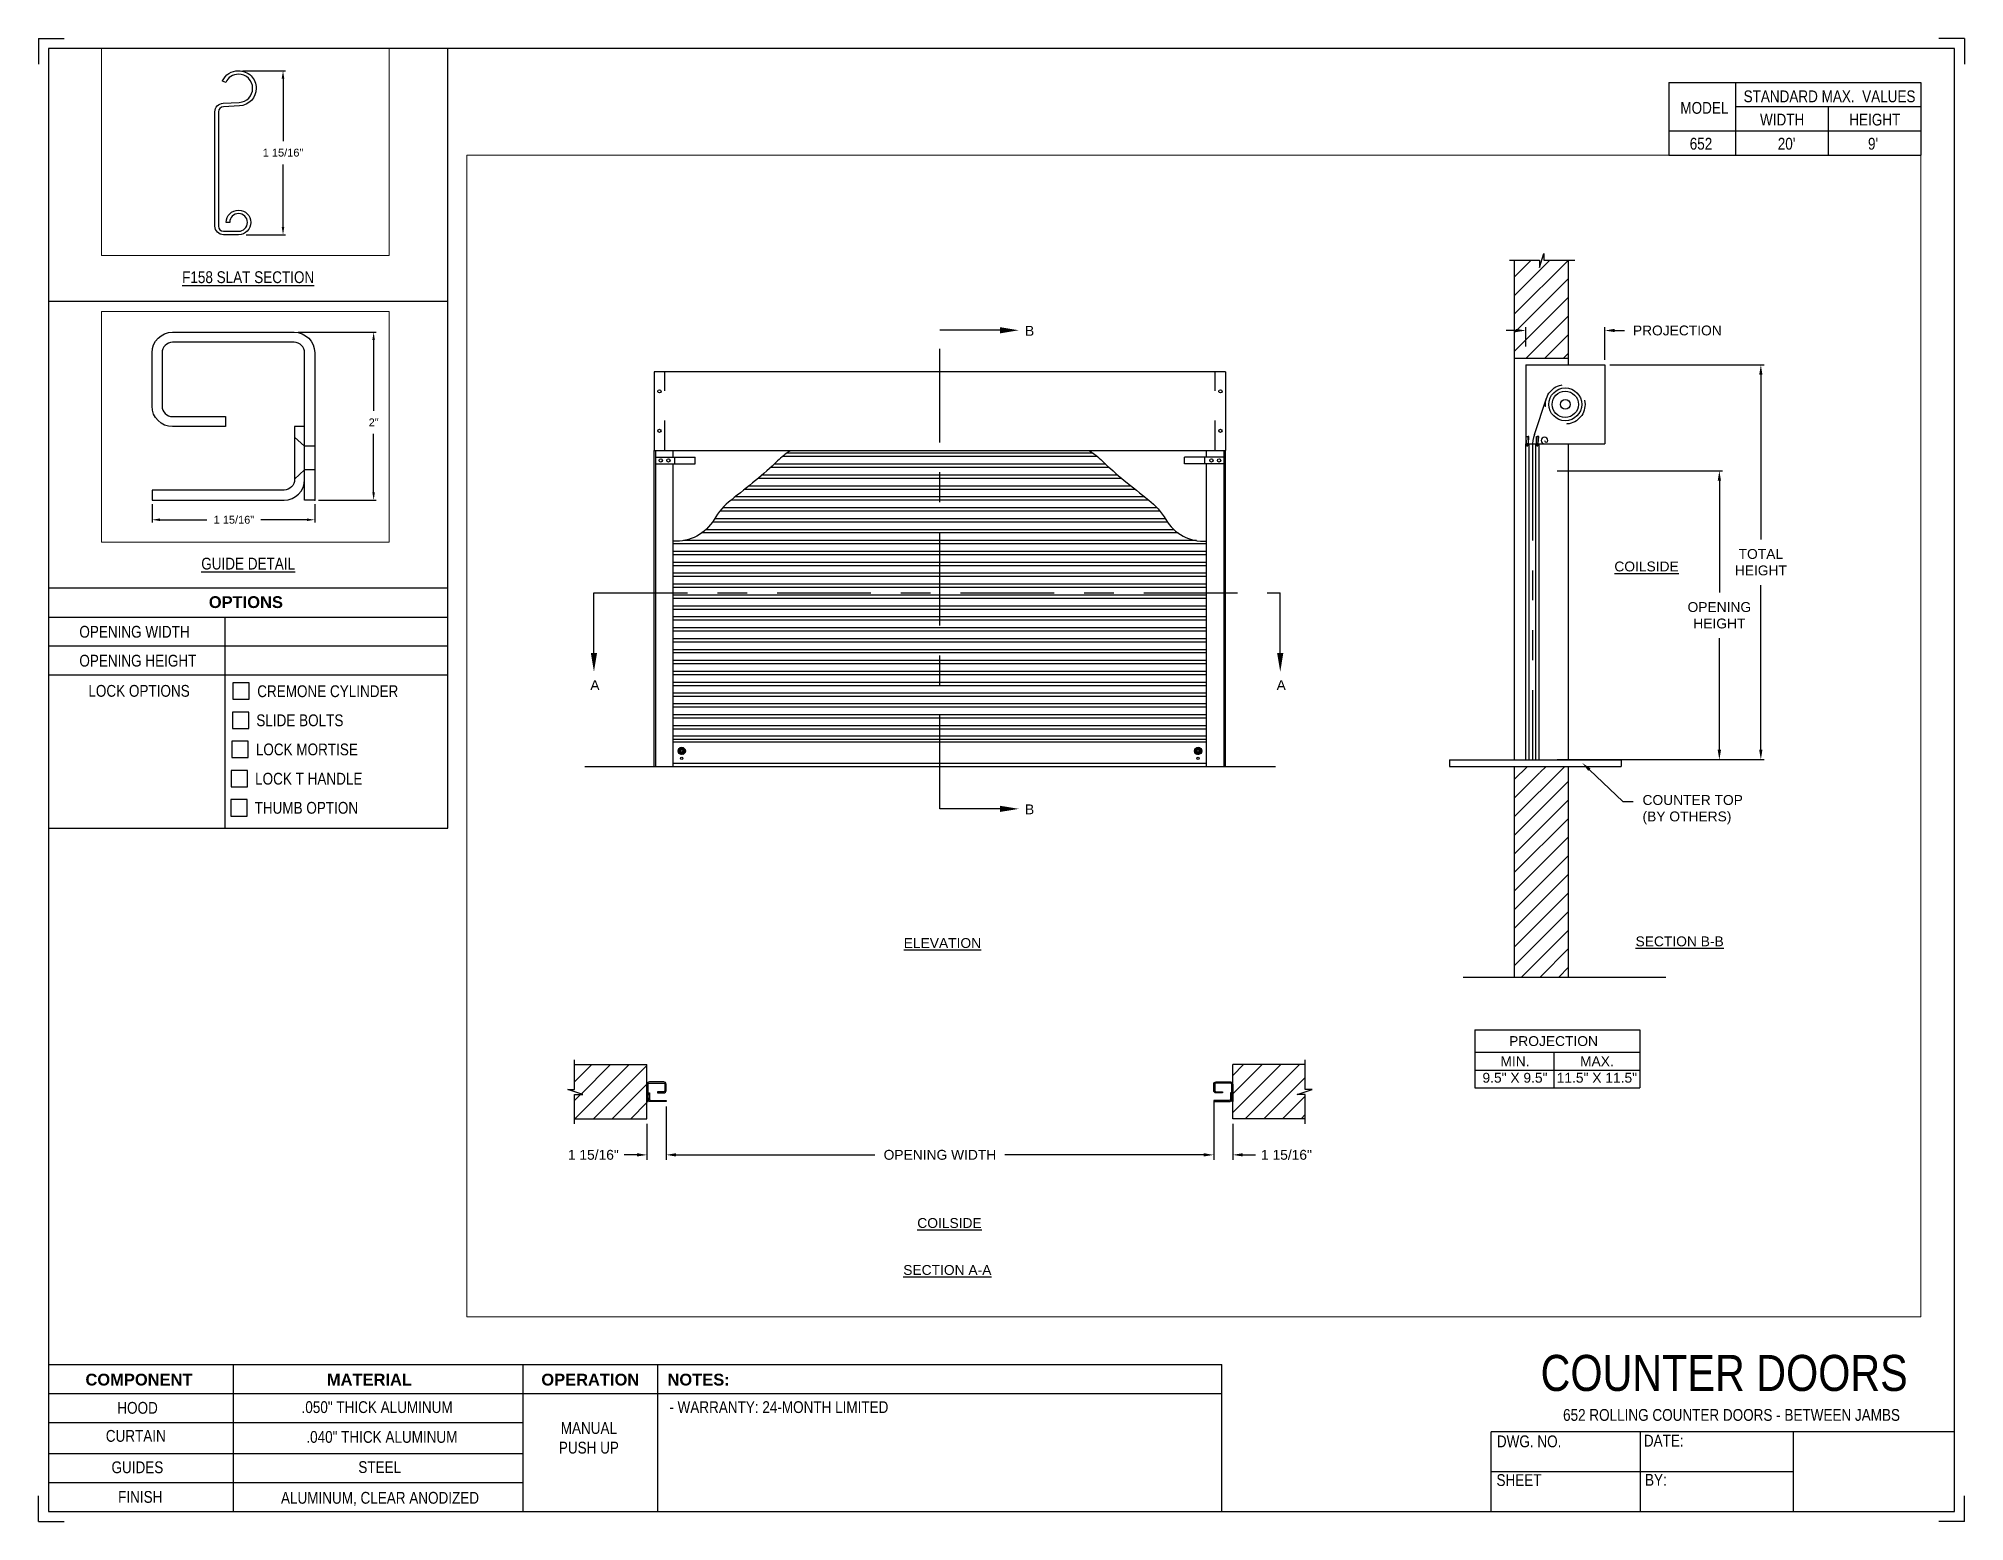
# Paper-space layout '652 PUSH UP' of a CAD drawing. Header units: inches. Extents: x 0.1 to 10.9, y 0.1 to 8.4.
# The model-space entities are those that its viewports show. They can reach past a viewport. Long polylines and large blocks are cut down to what shows.
import ezdxf
from ezdxf import colors
from ezdxf.entities.mleader import LeaderData, LeaderLine
from ezdxf.math import Vec2, Vec3

# ---------------------------------------------------------------- set-up
doc = ezdxf.new("R2010")
doc.units = ezdxf.units.IN
doc.header["$LTSCALE"] = 0.25
doc.header["$MEASUREMENT"] = 0
for name, pattern in [('CENTER', [2, 1.25, -0.25, 0.25, -0.25]), ('HIDDEN', [0.375, 0.25, -0.125]), ('PHANTOM', [2.5, 1.25, -0.25, 0.25, -0.25, 0.25, -0.25])]:
    doc.linetypes.add(name, pattern=pattern)
for name, color, linetype in [('ANNOTATIONS', 1, 'Continuous'), ('DETAILS', 4, 'Continuous'), ('PUSH UP', 7, 'Continuous'), ('SECTION CUTS', 6, 'CENTER'), ('TITLE BLOCK', 7, 'Continuous')]:
    doc.layers.add(name, color=color, linetype=linetype)
doc.styles.add('ARIAL', font='arial.ttf', dxfattribs={"height": 0.09375})
doc.styles.add('CADdetails-DIMENSIONS', font='ARIALN.TTF', dxfattribs={"height": 2.38})
doc.styles.get("Standard").update_dxf_attribs({"font": 'romans.shx'})
doc.dimstyles.new('ARIAL', dxfattribs={"dimtxt": 0.09375, "dimasz": 0.09375, "dimexe": 0.03125, "dimexo": 0.046875, "dimgap": 0.09, "dimtad": 0, "dimtih": 1, "dimtoh": 1, "dimdec": 4, "dimzin": 0, "dimdsep": 46, "dimlunit": 4, "dimtxsty": 'ARIAL', "dimcen": 0.09, "dimadec": 0, "dimazin": 0, "dimtfac": 1, "dimtdec": 4, "dimtix": 1, "dimtofl": 0, "dimtmove": 0, "dimatfit": 3, "dimfxl": 0.18, "dimfrac": 2, "dimtolj": 1, "dimtzin": 0, "dimarcsym": 0})
doc.dimstyles.new('STANDARD$0', dxfattribs={"dimtxt": 0.09375, "dimasz": 0.09375, "dimexe": 0.03125, "dimexo": 0.046875, "dimgap": 0.09, "dimtad": 0, "dimtih": 1, "dimtoh": 1, "dimdec": 4, "dimzin": 0, "dimdsep": 46, "dimtxsty": 'ARIAL', "dimcen": 0.09, "dimadec": 0, "dimazin": 0, "dimtfac": 1, "dimtdec": 4, "dimtofl": 0, "dimtmove": 0, "dimatfit": 1, "dimfxl": 1, "dimtolj": 1, "dimtzin": 0, "dimarcsym": 0})
pattern_1 = [(45, (-18.47276, 1.22668), (-0.08838835, 0.08838835), [])]
pattern_2 = [(45, (-18.47276, 1.89436), (-0.088388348, 0.088388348), [])]

psp = doc.layouts.new('652 PUSH UP')

# ---------------------------------------------------------------- texts
at = {"layer": 'TITLE BLOCK', "attachment_point": 2, "style": 'CADdetails-DIMENSIONS'}
for s, width, insert, char_height in [('MODEL', 0.28815, (9.45, 8.068), 0.0664), ('STANDARD MAX.  VALUES', 1.75949, (10.155, 8.133), 0.06641), ('WIDTH', 0.42908, (9.888, 8.002), 0.0664), ('HEIGHT', 0.42908, (10.41, 8.002), 0.0664), ('\\pxqc;652', 0.29952, (9.431, 7.866), 0.0664)]:
    psp.add_mtext_dynamic_manual_height_columns(s, width=width, gutter_width=1.363, heights=[0], dxfattribs=dict(at, insert=insert, char_height=char_height))
at = {"layer": 'TITLE BLOCK', "style": 'CADdetails-DIMENSIONS'}
for s, insert, char_height, width, attachment_point in [("20'", (9.913, 7.866), 0.0664, 1.75949, 2), ("9'", (10.4, 7.866), 0.0664, 1.75949, 2), ('{\\LF158 SLAT SECTION}', (1.248, 7.114), 0.06641, 1.75949, 2), ('{\\LGUIDE DETAIL}', (1.248, 5.5), 0.06641, 1.75949, 2), ('{\\fArial|b1|i0|c0|p34;OPTIONS}', (1.235, 5.283), 0.06641, 1.75949, 2), ('OPENING WIDTH', (0.297, 5.116), 0.06641, 1.30693, 1), ('OPENING HEIGHT', (0.297, 4.953), 0.06641, 1.30693, 1), ('LOCK OPTIONS', (0.348, 4.783), 0.06641, 1.30693, 1), ('CREMONE CYLINDER', (1.299, 4.781), 0.06641, 1.23928, 1), ('SLIDE BOLTS', (1.294, 4.617), 0.06641, 1.53035, 1), ('LOCK MORTISE', (1.291, 4.453), 0.06641, 1.53035, 1), ('LOCK T HANDLE', (1.287, 4.288), 0.06641, 1.53035, 1), ('THUMB OPTION', (1.284, 4.124), 0.06641, 1.53035, 1), ('\\A1;\\pxqc;COUNTER DOORS', (10.772, 1.008), 0.20312, 2.42116, 3), ('{\\fArial|b1|i0|c0|p34;COMPONENT}', (0.633, 0.902), 0.06641, 1.75949, 2), ('{\\fArial|b1|i0|c0|p34;MATERIAL}', (1.931, 0.902), 0.06641, 1.75949, 2), ('{\\fArial|b1|i0|c0|p34;OPERATION}', (3.175, 0.902), 0.06641, 1.75949, 2), ('{\\fArial|b1|i0|c0|p34;NOTES:}', (3.785, 0.902), 0.06641, 1.75949, 2), ('HOOD', (0.625, 0.743), 0.0664, 1.75949, 2), ('  .050" THICK ALUMINUM', (1.953, 0.747), 0.06641, 1.75949, 2), ('\\pxql,t2;- WARRANTY: 24-MONTH LIMITED', (5.176, 0.747), 0.06641, 3.11182, 2), ('652 ROLLING COUNTER DOORS - BETWEEN JAMBS', (9.603, 0.703), 0.06641, 2.79915, 2), ('CURTAIN', (0.615, 0.585), 0.0664, 1.75949, 2), ('  .040" THICK ALUMINUM', (1.98, 0.579), 0.06641, 1.75949, 2), ('\\pxqc;\\PMANUAL PUSH UP', (3.167, 0.74), 0.06641, 0.40286, 2), ('DWG. NO.', (8.463, 0.554), 0.0664, 1.75949, 2), ('DATE:', (9.221, 0.558), 0.0664, 1.75949, 2), ('GUIDES', (0.624, 0.408), 0.0664, 1.75949, 2), ('STEEL', (1.989, 0.409), 0.0664, 1.75949, 2), ('SHEET', (8.406, 0.336), 0.0664, 1.75949, 2), ('BY:', (9.177, 0.337), 0.0664, 1.75949, 2), ('FINISH', (0.64, 0.241), 0.0664, 1.75949, 2), (' ALUMINUM, CLEAR ANODIZED ', (1.98, 0.236), 0.06641, 1.75949, 2)]:
    psp.add_mtext(s, dxfattribs=dict(at, insert=insert, char_height=char_height, width=width, attachment_point=attachment_point))

msp = doc.modelspace()

# ---------------------------------------------------------------- texts
at = {"layer": 'ANNOTATIONS', "char_height": 0.09375, "attachment_point": 2, "style": 'ARIAL'}
for s, insert, width in [('{\\LCOILSIDE}', (186.24071, 261.5169), 1.3823677), ('{\\LELEVATION}', (179.55534, 257.94019), 3.0834986), ('{\\LSECTION B-B}', (186.55482, 257.95615), 1.3823677), ('{\\LCOILSIDE}', (179.62258, 255.28082), 1.3823677), ('{\\LSECTION A-A}', (179.60195, 254.83468), 1.3823677)]:
    msp.add_mtext(s, dxfattribs=dict(at, insert=insert, width=width))
for s, width, insert in [('PROJECTION ', 1.7594917, (185.35766, 257.00877)), ('MIN.\\P9.5" X 9.5" ', 0.6711642, (184.99164, 256.81678)), ('MAX.\\P11.5" X 11.5"', 0.7869326, (185.76929, 256.81678))]:
    msp.add_mtext_dynamic_manual_height_columns(s, width=width, gutter_width=1.36268, heights=[0], dxfattribs=dict(at, insert=insert))
at = {"layer": 'SECTION CUTS', "style": 'ARIAL'}
for s, p in [('B', (180.33966, 263.66175)), ('A', (176.21233, 260.29612)), ('A', (182.72828, 260.29612)), ('B', (180.33966, 259.11603))]:
    msp.add_text(s, height=0.09375, dxfattribs=at).set_placement(p)

# ---------------------------------------------------------------- blocks, each defined once
blk = doc.blocks.new('*D5')
at = {"layer": 'ANNOTATIONS', "color": 0, "lineweight": -2, "transparency": 16777216}
for p, q in [((182.131, 256.387), (182.131, 255.85)), ((176.932, 256.293), (176.932, 255.85)), ((177.026, 255.881), (178.915, 255.881)), ((182.037, 255.881), (180.148, 255.881))]:
    blk.add_line(p, q, dxfattribs=at)
at = {"layer": 'ANNOTATIONS', "color": 0, "transparency": 16777216}
for points in [[(177.026, 255.897), (177.026, 255.866), (176.932, 255.881)], [(182.037, 255.897), (182.037, 255.866), (182.131, 255.881)]]:
    blk.add_solid(points, dxfattribs=at)
at = {"layer": 'defpoints', "color": 0, "transparency": 16777216}
for p in [(182.131, 256.434), (176.932, 256.34), (182.131, 255.881)]:
    blk.add_point(p, dxfattribs=at)
at = {"layer": 'ANNOTATIONS', "color": 0, "transparency": 16777216, "insert": (179.532, 255.881), "char_height": 0.09375, "attachment_point": 5, "style": 'ARIAL'}
blk.add_mtext('\\A1;OPENING WIDTH', dxfattribs=at)
blk = doc.blocks.new('*D6')
at = {"layer": 'ANNOTATIONS', "color": 0, "lineweight": -2, "transparency": 16777216}
for p, q in [((170.877, 254.326), (170.877, 254.107)), ((172.814, 254.326), (172.814, 254.107)), ((170.971, 254.138), (171.53, 254.138)), ((172.721, 254.138), (172.173, 254.138))]:
    blk.add_line(p, q, dxfattribs=at)
at = {"layer": 'ANNOTATIONS', "color": 0, "transparency": 16777216}
for points in [[(170.971, 254.154), (170.971, 254.123), (170.877, 254.138)], [(172.721, 254.154), (172.721, 254.123), (172.814, 254.138)]]:
    blk.add_solid(points, dxfattribs=at)
at = {"layer": 'defpoints', "color": 0, "transparency": 16777216}
for p in [(170.877, 254.373), (172.814, 254.373), (170.877, 254.138)]:
    blk.add_point(p, dxfattribs=at)
at = {"layer": 'ANNOTATIONS', "color": 0, "transparency": 16777216, "insert": (171.852, 254.138), "char_height": 0.09375, "attachment_point": 5, "style": 'ARIAL'}
blk.add_mtext('\\A1;1 15/16"', dxfattribs=at)
blk = doc.blocks.new('*D7')
at = {"layer": 'ANNOTATIONS', "color": 0, "lineweight": -2, "transparency": 16777216}
for p, q in [((172.616, 256.373), (173.547, 256.373)), ((173.516, 256.279), (173.516, 255.435)), ((173.516, 254.466), (173.516, 255.161)), ((172.861, 254.373), (173.547, 254.373))]:
    blk.add_line(p, q, dxfattribs=at)
at = {"layer": 'ANNOTATIONS', "color": 0, "transparency": 16777216}
for points in [[(173.5, 256.279), (173.531, 256.279), (173.516, 256.373)], [(173.5, 254.466), (173.531, 254.466), (173.516, 254.373)]]:
    blk.add_solid(points, dxfattribs=at)
at = {"layer": 'defpoints', "color": 0, "transparency": 16777216}
for p in [(172.569, 256.373), (173.516, 256.373), (172.814, 254.373)]:
    blk.add_point(p, dxfattribs=at)
at = {"layer": 'ANNOTATIONS', "color": 0, "transparency": 16777216, "insert": (173.516, 255.298), "char_height": 0.0938, "attachment_point": 5, "style": 'ARIAL'}
blk.add_mtext('\\A1;2"', dxfattribs=at)
blk = doc.blocks.new('*D9')
at = {"layer": 'ANNOTATIONS', "color": 0, "lineweight": -2, "transparency": 16777216}
for p, q in [((176.932, 256.34), (176.932, 255.834)), ((176.75, 256.176), (176.75, 255.834)), ((176.657, 255.881), (176.535, 255.881)), ((177.026, 255.881), (177.12, 255.881))]:
    blk.add_line(p, q, dxfattribs=at)
at = {"layer": 'ANNOTATIONS', "color": 0, "transparency": 16777216}
for points in [[(176.657, 255.897), (176.657, 255.866), (176.75, 255.881)], [(177.026, 255.897), (177.026, 255.866), (176.932, 255.881)]]:
    blk.add_solid(points, dxfattribs=at)
at = {"layer": 'defpoints', "color": 0, "transparency": 16777216}
for p in [(176.932, 256.387), (176.75, 256.223), (176.932, 255.881)]:
    blk.add_point(p, dxfattribs=at)
at = {"layer": 'ANNOTATIONS', "color": 0, "transparency": 16777216, "insert": (176.241, 255.881), "char_height": 0.09375, "attachment_point": 5, "style": 'ARIAL'}
blk.add_mtext('\\A1;1 15/16"', dxfattribs=at)
blk = doc.blocks.new('*D10')
at = {"layer": 'ANNOTATIONS', "color": 0, "lineweight": -2, "transparency": 16777216}
for p, q in [((182.131, 256.34), (182.131, 255.834)), ((182.313, 256.176), (182.313, 255.834)), ((182.037, 255.881), (181.944, 255.881)), ((182.407, 255.881), (182.528, 255.881))]:
    blk.add_line(p, q, dxfattribs=at)
at = {"layer": 'ANNOTATIONS', "color": 0, "transparency": 16777216}
for points in [[(182.037, 255.897), (182.037, 255.866), (182.131, 255.881)], [(182.407, 255.897), (182.407, 255.866), (182.313, 255.881)]]:
    blk.add_solid(points, dxfattribs=at)
at = {"layer": 'defpoints', "color": 0, "transparency": 16777216}
for p in [(182.131, 256.387), (182.313, 256.223), (182.313, 255.881)]:
    blk.add_point(p, dxfattribs=at)
at = {"layer": 'ANNOTATIONS', "color": 0, "transparency": 16777216, "insert": (182.822, 255.881), "char_height": 0.09375, "attachment_point": 5, "style": 'ARIAL'}
blk.add_mtext('\\A1;1 15/16"', dxfattribs=at)
blk = doc.blocks.new('*D11')
at = {"layer": 'ANNOTATIONS', "color": 0, "lineweight": -2, "transparency": 16777216}
for p, q in [((185.001, 263.711), (184.907, 263.711)), ((185.094, 263.558), (185.094, 263.743)), ((185.844, 263.432), (185.844, 263.743)), ((185.938, 263.711), (186.032, 263.711))]:
    blk.add_line(p, q, dxfattribs=at)
at = {"layer": 'ANNOTATIONS', "color": 0, "transparency": 16777216}
for points in [[(185.001, 263.727), (185.001, 263.696), (185.094, 263.711)], [(185.938, 263.727), (185.938, 263.696), (185.844, 263.711)]]:
    blk.add_solid(points, dxfattribs=at)
at = {"layer": 'defpoints', "color": 0, "transparency": 16777216}
for p in [(185.844, 263.711), (185.094, 263.511), (185.844, 263.385)]:
    blk.add_point(p, dxfattribs=at)
at = {"layer": 'ANNOTATIONS', "color": 0, "transparency": 16777216, "insert": (186.533, 263.711), "char_height": 0.09375, "attachment_point": 5, "style": 'ARIAL'}
blk.add_mtext('\\A1;PROJECTION', dxfattribs=at)
blk = doc.blocks.new('*X8')
at = {"color": 0, "linetype": 'Continuous'}
for p, q in [((2.144, 5.299), (2.185, 5.339)), ((2.144, 5.304), (2.18, 5.339)), ((2.144, 5.309), (2.174, 5.339)), ((2.145, 5.294), (2.189, 5.338)), ((2.146, 5.317), (2.167, 5.338)), ((2.147, 5.29), (2.193, 5.336)), ((2.149, 5.287), (2.167, 5.305)), ((2.164, 5.274), (2.209, 5.319)), ((2.168, 5.272), (2.211, 5.315)), ((2.172, 5.271), (2.212, 5.311)), ((2.177, 5.271), (2.212, 5.306)), ((2.178, 5.316), (2.196, 5.334)), ((2.183, 5.315), (2.2, 5.332)), ((2.186, 5.313), (2.203, 5.329)), ((2.188, 5.31), (2.205, 5.326)), ((2.189, 5.305), (2.207, 5.323)), ((2.151, 5.284), (2.168, 5.3)), ((2.154, 5.281), (2.17, 5.297)), ((2.157, 5.278), (2.174, 5.295)), ((2.16, 5.276), (2.178, 5.294)), ((2.183, 5.271), (2.212, 5.3)), ((2.191, 5.273), (2.21, 5.293))]:
    blk.add_line(p, q, dxfattribs=at)
blk = doc.blocks.new('*D12')
at = {"layer": 'ANNOTATIONS', "color": 0, "lineweight": -2, "transparency": 16777216}
for p, q in [((185.392, 262.378), (186.963, 262.378)), ((186.932, 262.284), (186.932, 261.224)), ((186.932, 259.729), (186.932, 260.789)), ((185.392, 259.635), (186.963, 259.635))]:
    blk.add_line(p, q, dxfattribs=at)
at = {"layer": 'ANNOTATIONS', "color": 0, "transparency": 16777216}
for points in [[(186.916, 262.284), (186.948, 262.284), (186.932, 262.378)], [(186.916, 259.729), (186.948, 259.729), (186.932, 259.635)]]:
    blk.add_solid(points, dxfattribs=at)
at = {"layer": 'defpoints', "color": 0, "transparency": 16777216}
for p in [(185.345, 262.378), (185.345, 259.635), (186.932, 259.635)]:
    blk.add_point(p, dxfattribs=at)
at = {"layer": 'ANNOTATIONS', "color": 0, "transparency": 16777216, "insert": (186.932, 261.006), "char_height": 0.09375, "attachment_point": 5, "style": 'ARIAL'}
blk.add_mtext('\\A1;OPENING \\PHEIGHT', dxfattribs=at)
blk = doc.blocks.new('*D13')
at = {"layer": 'ANNOTATIONS', "color": 0, "lineweight": -2, "transparency": 16777216}
for p, q in [((185.891, 263.385), (187.357, 263.385)), ((187.326, 263.291), (187.326, 261.727)), ((187.326, 259.729), (187.326, 261.292)), ((185.891, 259.635), (187.357, 259.635))]:
    blk.add_line(p, q, dxfattribs=at)
at = {"layer": 'ANNOTATIONS', "color": 0, "transparency": 16777216}
for points in [[(187.31, 263.291), (187.341, 263.291), (187.326, 263.385)], [(187.31, 259.729), (187.341, 259.729), (187.326, 259.635)]]:
    blk.add_solid(points, dxfattribs=at)
at = {"layer": 'defpoints', "color": 0, "transparency": 16777216}
for p in [(185.844, 263.385), (185.844, 259.635), (187.326, 259.635)]:
    blk.add_point(p, dxfattribs=at)
at = {"layer": 'ANNOTATIONS', "color": 0, "transparency": 16777216, "insert": (187.326, 261.51), "char_height": 0.0938, "attachment_point": 5, "style": 'ARIAL'}
blk.add_mtext('\\A1;TOTAL \\PHEIGHT', dxfattribs=at)
blk = doc.blocks.new('*D50')
at = {"layer": 'ANNOTATIONS', "color": 0, "lineweight": -2, "transparency": 16777216}
for p, q in [((171.954, 259.415), (172.468, 259.415)), ((172.437, 259.321), (172.437, 258.576)), ((172.437, 257.554), (172.437, 258.299)), ((171.996, 257.46), (172.468, 257.46))]:
    blk.add_line(p, q, dxfattribs=at)
at = {"layer": 'ANNOTATIONS', "color": 0, "transparency": 16777216}
for points in [[(172.421, 259.321), (172.452, 259.321), (172.437, 259.415)], [(172.421, 257.554), (172.452, 257.554), (172.437, 257.46)]]:
    blk.add_solid(points, dxfattribs=at)
at = {"layer": 'defpoints', "color": 0, "transparency": 16777216}
for p in [(171.907, 259.415), (171.949, 257.46), (172.437, 257.46)]:
    blk.add_point(p, dxfattribs=at)
at = {"layer": 'ANNOTATIONS', "color": 0, "transparency": 16777216, "insert": (172.437, 258.438), "char_height": 0.09375, "attachment_point": 5, "style": 'ARIAL'}
blk.add_mtext('\\A1;1 15/16"', dxfattribs=at)

# ---------------------------------------------------------------- dimensions: what is measured, and where the dimension line sits
at = {"layer": 'ANNOTATIONS'}
dim = msp.add_linear_dim(base=(185.84432, 263.71137), p1=(185.09432, 263.51065), p2=(185.84432, 263.38484), text='PROJECTION', dimstyle='STANDARD$0', dxfattribs=at)
dim.commit()
dim.dimension.update_dxf_attribs({"geometry": '*D11', "text_midpoint": (186.53343, 263.71137), "dimtype": 160})
for base, p1, p2, text, picture, middle in [((187.32564, 259.63484), (185.84432, 263.38484), (185.84432, 259.63484), 'TOTAL \\PHEIGHT', '*D13', (187.32564, 261.50984)), ((186.93189, 259.63484), (185.34463, 262.37764), (185.34463, 259.63484), 'OPENING \\PHEIGHT', '*D12', (186.93189, 261.00624))]:
    dim = msp.add_linear_dim(base=base, p1=p1, p2=p2, angle=90, text=text, dimstyle='STANDARD$0', dxfattribs=at)
    dim.commit()
    dim.dimension.update_dxf_attribs({"geometry": picture, "text_midpoint": middle})
dim = msp.add_linear_dim(base=(172.43684, 257.46018), p1=(171.90727, 259.41499), p2=(171.94944, 257.46018), angle=90, text='1 15/16"', dimstyle='STANDARD$0', dxfattribs=at)
dim.commit()
dim.dimension.update_dxf_attribs({"geometry": '*D50', "text_midpoint": (172.43684, 258.43759), "dimtype": 160})
for base, p2, angle, picture, middle in [((173.51571, 256.37255), (172.56934, 256.37255), 90, '*D7', (173.51571, 255.29795)), ((170.87684, 254.13825), (170.87684, 254.37255), 180, '*D6', (171.85177, 254.13825))]:
    dim = msp.add_linear_dim(base=base, p1=(172.81434, 254.37255), p2=p2, angle=angle, dimstyle='ARIAL', dxfattribs=at)
    dim.commit()
    dim.dimension.update_dxf_attribs({"geometry": picture, "text_midpoint": middle, "dimtype": 160})
for base, p1, p2, picture, middle in [((176.93202, 255.8812), (176.75038, 256.2227), (176.93202, 256.38686), '*D9', (176.24135, 255.8812)), ((182.31288, 255.8812), (182.13124, 256.38676), (182.31288, 256.2227), '*D10', (182.82191, 255.8812))]:
    dim = msp.add_linear_dim(base=base, p1=p1, p2=p2, text='1 15/16"', dimstyle='STANDARD$0', override={"dimexe": 0.046875, "dimgap": 0.0625, "dimlunit": 4, "dimcen": 0.089844, "dimatfit": 0, "dimfxl": 0.18, "dimfrac": 2}, dxfattribs=at)
    dim.commit()
    dim.dimension.update_dxf_attribs({"geometry": picture, "text_midpoint": middle, "dimtype": 160})
dim = msp.add_linear_dim(base=(182.13124, 255.8812), p1=(176.93202, 256.33999), p2=(182.13124, 256.43374), text='OPENING WIDTH', dimstyle='STANDARD$0', dxfattribs=at)
dim.commit()
dim.dimension.update_dxf_attribs({"geometry": '*D5', "text_midpoint": (179.53163, 255.8812)})

# ---------------------------------------------------------------- hatches: boundary and pattern name
at = {"layer": 'PUSH UP', "linetype": 'Continuous'}
h = msp.add_hatch(dxfattribs=at)
h.set_pattern_fill('ANSI31', color=256, style=0)
h.set_pattern_definition(pattern_2)
h.paths.add_polyline_path([(185.50057, 264.37936), (185.26407, 264.37936), (185.26407, 264.44402), (185.22566, 264.31066), (185.22566, 264.37936), (184.98494, 264.37936), (184.98494, 263.44734), (185.50057, 263.44734)])
h = msp.add_hatch(dxfattribs=at)
h.set_pattern_fill('ANSI31', color=256, style=0)
h.set_pattern_definition(pattern_2)
h.paths.add_polyline_path([(185.50057, 259.57084), (185.26407, 259.57084), (185.26407, 259.63549), (185.22566, 259.50214), (185.22566, 259.57084), (184.98494, 259.57084), (184.98494, 257.56912), (185.50057, 257.56912)])
at = {"layer": 'PUSH UP'}
h = msp.add_hatch(dxfattribs=at)
h.set_pattern_fill('ANSI31', color=256, style=0)
h.set_pattern_definition(pattern_1)
h.paths.add_polyline_path([(176.75038, 256.73832), (176.06288, 256.73832), (176.06288, 256.50112), (175.99878, 256.50112), (176.14085, 256.45422), (176.06288, 256.45422), (176.06288, 256.2227), (176.75038, 256.2227), (176.75038, 256.3852)])
h = msp.add_hatch(dxfattribs=at)
h.set_pattern_fill('ANSI31', color=256, style=0)
h.set_pattern_definition(pattern_1)
h.paths.add_polyline_path([(183.06448, 256.50112), (183.00038, 256.50112), (183.00038, 256.73832), (182.31288, 256.73832), (182.31288, 256.2227), (182.33105, 256.2227), (183.00038, 256.2227), (183.00038, 256.45422), (182.92241, 256.45422)])

# ---------------------------------------------------------------- linework, layer by layer
at = {"layer": 'ANNOTATIONS'}
for p, q in [((184.61146, 257.0682), (184.61146, 256.51683)), ((184.61146, 257.0682), (186.17657, 257.0682)), ((186.17657, 257.0682), (186.17657, 256.51683)), ((184.61146, 256.85673), (186.17657, 256.85673)), ((185.36183, 256.85673), (185.36183, 256.51683)), ((184.61146, 256.68678), (186.17657, 256.68678)), ((184.61146, 256.51683), (186.17657, 256.51683)), ((176.93202, 256.24926), (176.93202, 255.84995)), ((182.13124, 256.26176), (182.13124, 255.84995))]:
    msp.add_line(p, q, dxfattribs=at)
at = {"layer": 'DETAILS'}
for p, q in [((171.9065, 259.41499), (171.90726, 259.41499)), ((171.9065, 259.37299), (171.90726, 259.37299)), ((171.12184, 256.37255), (172.56934, 256.37255)), ((172.57434, 255.12255), (172.69434, 255.01317)), ((172.81434, 255.01317), (172.69434, 255.01317)), ((172.57434, 254.62255), (172.69434, 254.73192)), ((172.81434, 254.73192), (172.69434, 254.73192))]:
    msp.add_line(p, q, dxfattribs=at)
msp.add_lwpolyline([(172.11727, 259.20499, -0.39895955), (171.91826, 258.99528), (171.72602, 258.9852, 0.39895955), (171.66726, 258.92329), (171.66726, 257.56418, 0.41421356), (171.72926, 257.50218), (171.90726, 257.50218, 2.41421356), (171.80226, 257.60718), (171.76026, 257.60718, -2.41421356), (171.90726, 257.46018), (171.72926, 257.46018, -0.41421356), (171.62526, 257.56418), (171.62526, 258.92329, -0.39895955), (171.72382, 259.02715), (171.91607, 259.03722, 0.39895955), (172.07527, 259.20499, 0.41491795), (171.90687, 259.37299, 0.29455643), (171.75408, 259.27495), (171.75377, 259.27426), (171.71555, 259.29168), (171.71586, 259.29237, -0.29428604), (171.9069, 259.41499, -0.41473176)], format="xyb", close=True, dxfattribs=at)
for points in [[(172.56934, 256.37255, -0.41421356), (172.81434, 256.12755), (172.81434, 254.37255), (172.69434, 254.37255), (172.69434, 256.12755, 0.41421356), (172.56934, 256.25255), (171.12184, 256.25255, 0.41421356), (170.99684, 256.12755), (170.99684, 255.49255, 0.41421356), (171.12184, 255.36755), (171.75184, 255.36755), (171.75184, 255.24755), (171.12184, 255.24755, -0.41421356), (170.87684, 255.49255), (170.87684, 256.12755, -0.41421356), (171.12184, 256.37255)], [(172.69434, 255.24755), (172.57434, 255.24755), (172.57434, 254.61755, -0.41421356), (172.44934, 254.49255), (170.87684, 254.49255), (170.87684, 254.37255), (172.44934, 254.37255, 0.41421356), (172.69434, 254.61755)]]:
    msp.add_lwpolyline(points, format="xyb", dxfattribs=at)
msp.add_point((172.81434, 254.37255), dxfattribs=at)
msp.add_point((172.81434, 254.37255), dxfattribs=at)
at = {"layer": 'PUSH UP', "linetype": 'Continuous'}
for p, q in [((185.22566, 264.31066), (185.26407, 264.44402)), ((185.26407, 264.44402), (185.26407, 264.37936)), ((184.93855, 264.37936), (185.22566, 264.37936)), ((184.98494, 264.37936), (184.98494, 259.63484)), ((185.22566, 264.37936), (185.22566, 264.31066)), ((185.26407, 264.37936), (185.55926, 264.37936)), ((185.50057, 263.38484), (185.50057, 264.37936)), ((182.24452, 263.31883), (176.81874, 263.31883)), ((176.81874, 263.31883), (176.81874, 262.57084)), ((182.24452, 263.31883), (182.24452, 262.57084)), ((184.98494, 263.44734), (185.50057, 263.44734)), ((185.09432, 263.38484), (185.84432, 263.38484)), ((185.09432, 263.38484), (185.09432, 262.63484)), ((185.84432, 263.38484), (185.84432, 262.63484)), ((176.81874, 263.12452), (176.81874, 262.76515)), ((185.17613, 262.72392), (185.29148, 263.06924)), ((185.09432, 262.63484), (185.12557, 262.63484)), ((185.09432, 259.63484), (185.09432, 262.63484)), ((185.10165, 262.63828), (185.09856, 262.70367)), ((185.09856, 262.70367), (185.1162, 262.70367)), ((185.10165, 262.63484), (185.10165, 262.63828)), ((185.10165, 262.63828), (185.11929, 262.63828)), ((185.11929, 262.63828), (185.1162, 262.70367)), ((185.12147, 262.703), (185.1162, 262.70367)), ((185.11929, 262.63828), (185.12147, 262.703)), ((185.11929, 262.63484), (185.11929, 262.63828)), ((185.12557, 259.63484), (185.12557, 262.63484)), ((185.12557, 262.63484), (185.18807, 262.63484)), ((185.18807, 259.63484), (185.18807, 262.63484)), ((185.18807, 262.63484), (185.21932, 262.63484)), ((185.19437, 262.63923), (185.19434, 262.63828)), ((185.21199, 262.63828), (185.19434, 262.63828)), ((185.19434, 262.63484), (185.19434, 262.63828)), ((185.19437, 262.63923), (185.20096, 262.70435)), ((185.19437, 262.63923), (185.19566, 262.70397)), ((185.19566, 262.70397), (185.20096, 262.70435)), ((185.21858, 262.70341), (185.20096, 262.70435)), ((185.20369, 262.63484), (185.84432, 262.63484)), ((185.21199, 262.63828), (185.21858, 262.70341)), ((185.21199, 262.63484), (185.21199, 262.63828)), ((185.21932, 262.63484), (185.21932, 259.63484)), ((185.50057, 259.63484), (185.50057, 262.63484)), ((176.81874, 259.57084), (176.81874, 262.57084)), ((176.81874, 262.57084), (182.24452, 262.57084)), ((176.83436, 259.57084), (176.83436, 262.57084)), ((176.83436, 262.50834), (177.20936, 262.50834)), ((176.83436, 262.44584), (177.20936, 262.44584)), ((177.00038, 262.50834), (177.00038, 262.57084)), ((177.00038, 259.57084), (177.00038, 262.44584)), ((177.01601, 262.44584), (177.01601, 262.50834)), ((177.20936, 262.44584), (177.20936, 262.50834)), ((181.13971, 262.40977), (177.92355, 262.40977)), ((181.10611, 262.44102), (177.95715, 262.44102)), ((181.0275, 262.51339), (178.03576, 262.51339)), ((180.98707, 262.54464), (178.07619, 262.54464)), ((182.2289, 262.50834), (181.8539, 262.50834)), ((181.8539, 262.44584), (181.8539, 262.50834)), ((182.2289, 262.44584), (181.8539, 262.44584)), ((182.04726, 262.44584), (182.04726, 262.50834)), ((182.06288, 262.50834), (182.06288, 262.57084)), ((182.06288, 259.57084), (182.06288, 262.44584)), ((182.2289, 259.57084), (182.2289, 262.57084)), ((182.24452, 259.57084), (182.24452, 262.57084)), ((181.3471, 262.23379), (177.71616, 262.23379)), ((181.25832, 262.30616), (177.80494, 262.30616)), ((181.22132, 262.33741), (177.84194, 262.33741)), ((181.51641, 262.09893), (177.54685, 262.09893)), ((181.47678, 262.13018), (177.58648, 262.13018)), ((181.38593, 262.20254), (177.67734, 262.20254)), ((181.69098, 261.8917), (177.37228, 261.8917)), ((181.67141, 261.92295), (177.39185, 261.92295)), ((181.6207, 261.99532), (177.44256, 261.99532)), ((181.5939, 262.02657), (177.46936, 262.02657)), ((182.06288, 261.68447), (177.00038, 261.68447)), ((181.96644, 261.71572), (177.09682, 261.71572)), ((181.79232, 261.78809), (177.27094, 261.78809)), ((181.75378, 261.81934), (177.30948, 261.81934)), ((182.06288, 261.61211), (177.00038, 261.61211)), ((182.06288, 261.58086), (177.00038, 261.58086)), ((182.06288, 261.50849), (177.00038, 261.50849)), ((182.06288, 261.47724), (177.00038, 261.47724)), ((182.06288, 261.40488), (177.00038, 261.40488)), ((182.06288, 261.37363), (177.00038, 261.37363)), ((182.06288, 261.30126), (177.00038, 261.30126)), ((182.06288, 261.27001), (177.00038, 261.27001)), ((182.06288, 261.19765), (177.00038, 261.19765)), ((182.06288, 261.1664), (177.00038, 261.1664)), ((182.06288, 261.09403), (177.00038, 261.09403)), ((182.06288, 261.06278), (177.00038, 261.06278)), ((182.06288, 260.99042), (177.00038, 260.99042)), ((182.06288, 260.95917), (177.00038, 260.95917)), ((182.06288, 260.88681), (177.00038, 260.88681)), ((182.06288, 260.85556), (177.00038, 260.85556)), ((182.06288, 260.78319), (177.00038, 260.78319)), ((182.06288, 260.75194), (177.00038, 260.75194)), ((182.06288, 260.67958), (177.00038, 260.67958)), ((182.06288, 260.64833), (177.00038, 260.64833)), ((182.06288, 260.57596), (177.00038, 260.57596)), ((182.06288, 260.54471), (177.00038, 260.54471)), ((182.06288, 260.47235), (177.00038, 260.47235)), ((182.06288, 260.4411), (177.00038, 260.4411)), ((182.06288, 260.36873), (177.00038, 260.36873)), ((182.06288, 260.33748), (177.00038, 260.33748)), ((182.06288, 260.26512), (177.00038, 260.26512)), ((182.06288, 260.23387), (177.00038, 260.23387)), ((182.06288, 260.16465), (177.00038, 260.16465)), ((182.06288, 260.1334), (177.00038, 260.1334)), ((182.06288, 260.06103), (177.00038, 260.06103)), ((182.06288, 260.02978), (177.00038, 260.02978)), ((182.06288, 259.95742), (177.00038, 259.95742)), ((182.06288, 259.92617), (177.00038, 259.92617)), ((182.06288, 259.85675), (177.00038, 259.85675)), ((182.06288, 259.8255), (177.00038, 259.8255)), ((182.06288, 259.80058), (177.00038, 259.80058)), ((182.06288, 259.59789), (177.00038, 259.59789)), ((184.36934, 259.63484), (186.00057, 259.63484)), ((184.36934, 259.63484), (184.36934, 259.57084)), ((184.36934, 259.57084), (186.00057, 259.57084)), ((184.98494, 259.57084), (184.98494, 257.56948)), ((185.50057, 257.56948), (185.50057, 259.57084)), ((186.00057, 259.63484), (186.00057, 259.57084)), ((184.4992, 257.56948), (186.42292, 257.56948)), ((176.06288, 256.50112), (176.06288, 256.7852)), ((183.00038, 256.50112), (183.00038, 256.7852)), ((176.14085, 256.45422), (175.99878, 256.50112)), ((175.99878, 256.50112), (176.06288, 256.50112)), ((176.06288, 256.17582), (176.06288, 256.45422)), ((176.06288, 256.45422), (176.14085, 256.45422)), ((176.75038, 256.44692), (176.76163, 256.44692)), ((176.75038, 256.42055), (176.76163, 256.42055)), ((176.77288, 256.45717), (176.76163, 256.44692)), ((176.77288, 256.4103), (176.76163, 256.42055)), ((182.29038, 256.45717), (182.30163, 256.44692)), ((182.29038, 256.4103), (182.30163, 256.42055)), ((182.31288, 256.44692), (182.30163, 256.44692)), ((182.31288, 256.42055), (182.30163, 256.42055)), ((182.92241, 256.45422), (183.06448, 256.50112)), ((183.00038, 256.45422), (182.92241, 256.45422)), ((183.06448, 256.50112), (183.00038, 256.50112)), ((183.00038, 256.17582), (183.00038, 256.45422))]:
    msp.add_line(p, q, dxfattribs=at)
at = {"layer": 'PUSH UP', "linetype": 'HIDDEN'}
for p, q in [((176.91835, 262.57084), (176.91835, 263.31883)), ((176.91835, 262.57084), (176.91835, 263.31883)), ((182.14491, 262.57084), (182.14491, 263.31883))]:
    msp.add_line(p, q, dxfattribs=at)
at = {"layer": 'PUSH UP', "linetype": 'PHANTOM'}
msp.add_line((185.15682, 262.60511), (185.15682, 259.63484), dxfattribs=at)
at = {"layer": 'PUSH UP'}
for p, q in [((176.16059, 259.57084), (182.71883, 259.57084)), ((176.06288, 256.73832), (176.75038, 256.73832)), ((176.75038, 256.2227), (176.75038, 256.73832)), ((182.31288, 256.2227), (182.31288, 256.73832)), ((183.00038, 256.73832), (182.31288, 256.73832)), ((176.06288, 256.2227), (176.75038, 256.2227)), ((183.00038, 256.2227), (182.31288, 256.2227))]:
    msp.add_line(p, q, dxfattribs=at)
at = {"layer": 'PUSH UP', "linetype": 'Continuous'}
for points in [[(178.11172, 262.56883, 0.04994125), (177.98963, 262.47208, -0.02135943), (177.78118, 262.28659, -0.00459955), (177.54958, 262.10109, 0.09348756), (177.38745, 261.91559, -0.28353071), (177.00038, 261.71091, 0.72847355)], [(180.95154, 262.56883, -0.04994125), (181.07363, 262.47208, 0.02135943), (181.28208, 262.28659, 0.00459955), (181.51368, 262.10109, -0.09348756), (181.67581, 261.91559, 0.28353071), (182.06288, 261.71091, -0.72847355)]]:
    msp.add_lwpolyline(points, format="xyb", dxfattribs=at)
at = {"layer": 'PUSH UP'}
for points in [[(176.76163, 256.38686), (176.76163, 256.55139, -0.41421356), (176.77335, 256.56311), (176.90905, 256.56311, -0.41421356), (176.92077, 256.55139), (176.92077, 256.49186, -0.41421356), (176.90905, 256.48014), (176.84999, 256.48014), (176.84999, 256.46889), (176.90905, 256.46889, 0.41421356), (176.93202, 256.49186), (176.93202, 256.55139, 0.41421356), (176.90905, 256.57436), (176.77335, 256.57436, 0.41421356), (176.75038, 256.55139), (176.75038, 256.38686)], [(182.30163, 256.38686), (182.30163, 256.55139, 0.41421356), (182.28991, 256.56311), (182.15421, 256.56311, 0.41421356), (182.14249, 256.55139), (182.14249, 256.49186, 0.41421356), (182.15421, 256.48014), (182.21327, 256.48014), (182.21327, 256.46889), (182.15421, 256.46889, -0.41421356), (182.13124, 256.49186), (182.13124, 256.55139, -0.41421356), (182.15421, 256.57436), (182.28991, 256.57436, -0.41421356), (182.31288, 256.55139), (182.31288, 256.38686)], [(176.93202, 256.38686), (176.7846, 256.38686, -0.41421356), (176.76163, 256.40983), (176.76163, 256.46889), (176.77288, 256.46889), (176.77288, 256.40983, 0.41421356), (176.7846, 256.39811), (176.93202, 256.39811)], [(182.13124, 256.38686), (182.27866, 256.38686, 0.41421356), (182.30163, 256.40983), (182.30163, 256.46889), (182.29038, 256.46889), (182.29038, 256.40983, -0.41421356), (182.27866, 256.39811), (182.13124, 256.39811)]]:
    msp.add_lwpolyline(points, format="xyb", close=True, dxfattribs=at)
at = {"layer": 'PUSH UP', "linetype": 'Continuous'}
for centre, radius in [((176.86854, 263.13334), 0.01562), ((176.86854, 263.13334), 0.01562), ((182.19472, 263.13334), 0.01562), ((182.19472, 263.13334), 0.01562), ((185.46932, 263.00984), 0.15625), ((185.46932, 263.00984), 0.125), ((185.46932, 263.00984), 0.04685), ((176.86854, 262.75834), 0.01562), ((176.86854, 262.75834), 0.01562), ((182.19472, 262.75834), 0.01562), ((182.19472, 262.75834), 0.01562), ((185.11025, 262.61886), 0.00687), ((185.20339, 262.61886), 0.00687), ((176.88124, 262.47709), 0.01562), ((176.95351, 262.47709), 0.01562), ((182.10976, 262.47709), 0.01562), ((182.18202, 262.47709), 0.01562), ((177.08015, 259.71771), 0.0344), ((177.08015, 259.71771), 0.01114), ((181.98311, 259.71771), 0.0344), ((181.98311, 259.71771), 0.01114), ((177.08015, 259.64683), 0.01114), ((181.98311, 259.64683), 0.01114)]:
    msp.add_circle(centre, radius, dxfattribs=at)
at = {"layer": 'PUSH UP', "linetype": 'HIDDEN'}
msp.add_circle((185.46932, 263.00984), 0.1875, dxfattribs=at)
at = {"layer": 'PUSH UP', "linetype": 'Continuous'}
for centre, radius, start, end in [((185.53182, 262.60511), 0.375, 161.529967, 180), ((185.27248, 262.66609), 0.03125, 0, 180), ((185.27248, 262.66609), 0.03125, 180, 270), ((185.2881, 262.66609), 0.01562, 180, 0)]:
    msp.add_arc(centre, radius, start, end, dxfattribs=at)
at = {"layer": 'SECTION CUTS'}
for p, q in [((179.53163, 259.16772), (179.53163, 263.71345)), ((176.24681, 261.21856), (182.76276, 261.21856))]:
    msp.add_line(p, q, dxfattribs=at)

# ---------------------------------------------------------------- block references
at = {"layer": 'PUSH UP', "linetype": 'Continuous'}
msp.add_blockref('*X8', (174.9021, 254.41258), dxfattribs=at)
at = {"layer": 'PUSH UP', "linetype": 'Continuous', "xscale": -1}
msp.add_blockref('*X8', (184.16116, 254.41258), dxfattribs=at)

msp.set_redraw_order([(e.dxf.handle, doc.entitydb.next_handle()) for e in msp.query("TEXT MTEXT ATTDEF DIMENSION ARC_DIMENSION")])  # texts and dimensions are drawn at this point

# ---------------------------------------------------------------- leaders
at = {"layer": 'ANNOTATIONS'}
ml = msp.add_multileader_mtext('Standard', dxfattribs=at)
ml.set_content('COUNTER TOP\\P(BY OTHERS)', color=256, style='ARIAL')
ml.set_leader_properties()
ml.build(insert=Vec2(0, 0))
ml.multileader.update_dxf_attribs({"dogleg_length": 0.36, "arrow_head_size": 0.09375})
ctx = ml.context
ctx.base_point, ctx.char_height, ctx.arrow_head_size, ctx.landing_gap_size, ctx.plane_origin = Vec3(186.11246, 259.23816), 0.09375, 0.09375, 0.09, Vec3(185.32742, 258.80493)
notes = []
notes.append((ctx, [(0, (1, 1, 0), (186.0145, 259.23816), (1, 0), 0.09796, [(0, [(185.63033, 259.60422)], 0, [])])]))
ctx.mtext.insert, ctx.mtext.flow_direction = Vec3(186.20246, 259.29881), 5
at = {"layer": 'SECTION CUTS'}
ml = msp.add_multileader_mtext('Standard', dxfattribs=at)
ml.set_content('', color=256)
ml.set_leader_properties()
ml.build(insert=Vec2(0, 0))
ml.multileader.update_dxf_attribs({"dogleg_length": 0, "arrow_head_size": 0.18})
ctx = ml.context
ctx.base_point, ctx.char_height, ctx.arrow_head_size, ctx.landing_gap_size, ctx.plane_origin, ctx.plane_x_axis, ctx.plane_y_axis = Vec3(179.53163, 263.71345), 0.18, 0.18, 0, Vec3(180.28115, 263.71345), Vec3(0, 1), Vec3(-1, 0)
notes.append((ctx, [(0, (1, 1, 0), (179.53163, 263.71345), (1, 0), 0, [(0, [(180.28115, 263.71345)], 0, [])])]))
ctx.mtext.insert, ctx.mtext.text_direction, ctx.mtext.rotation, ctx.mtext.flow_direction = Vec3(179.44163, 263.71345), Vec3(0, 1), 1.57079633, 5
ml = msp.add_multileader_mtext('Standard', dxfattribs=at)
ml.set_content('', color=256)
ml.set_leader_properties()
ml.build(insert=Vec2(0, 0))
ml.multileader.update_dxf_attribs({"dogleg_length": 0, "arrow_head_size": 0.18})
ctx = ml.context
ctx.base_point, ctx.char_height, ctx.arrow_head_size, ctx.landing_gap_size, ctx.plane_origin = Vec3(176.24681, 261.21856), 0.18, 0.18, 0, Vec3(176.24681, 260.46904)
notes.append((ctx, [(0, (1, 1, 0), (176.24681, 261.21856), (1, 0), 0, [(0, [(176.24681, 260.46904)], 0, [])])]))
ctx.mtext.insert, ctx.mtext.flow_direction = Vec3(176.24681, 261.30856), 5
ml = msp.add_multileader_mtext('Standard', dxfattribs=at)
ml.set_content('', color=256)
ml.set_leader_properties()
ml.build(insert=Vec2(0, 0))
ml.multileader.update_dxf_attribs({"dogleg_length": 0, "arrow_head_size": 0.18})
ctx = ml.context
ctx.base_point, ctx.char_height, ctx.arrow_head_size, ctx.landing_gap_size, ctx.plane_origin = Vec3(182.76276, 261.21856), 0.18, 0.18, 0, Vec3(182.76276, 260.46904)
notes.append((ctx, [(0, (1, 1, 0), (182.76276, 261.21856), (1, 0), 0, [(0, [(182.76276, 260.46904)], 0, [])])]))
ctx.mtext.insert, ctx.mtext.flow_direction = Vec3(182.76276, 261.30856), 5
ml = msp.add_multileader_mtext('Standard', dxfattribs=at)
ml.set_content('', color=256)
ml.set_leader_properties()
ml.build(insert=Vec2(0, 0))
ml.multileader.update_dxf_attribs({"dogleg_length": 0, "arrow_head_size": 0.18})
ctx = ml.context
ctx.base_point, ctx.char_height, ctx.arrow_head_size, ctx.landing_gap_size, ctx.plane_origin, ctx.plane_x_axis, ctx.plane_y_axis = Vec3(179.53163, 259.16772), 0.18, 0.18, 0, Vec3(180.28115, 259.16772), Vec3(0, 1), Vec3(-1, 0)
notes.append((ctx, [(0, (1, 1, 0), (179.53163, 259.16772), (1, 0), 0, [(0, [(180.28115, 259.16772)], 0, [])])]))
ctx.mtext.insert, ctx.mtext.text_direction, ctx.mtext.rotation, ctx.mtext.flow_direction = Vec3(179.44163, 259.16772), Vec3(0, 1), 1.57079633, 5
for ctx, leaders in notes:
    for number, flags, end, landing, length, lines in leaders:
        leader = LeaderData()
        leader.index, (leader.has_last_leader_line, leader.has_dogleg_vector, leader.attachment_direction) = number, flags
        leader.last_leader_point, leader.dogleg_vector, leader.dogleg_length = Vec3(end), Vec3(landing), length
        for number, points, colour, breaks in lines:
            line = LeaderLine()
            line.index, line.vertices, line.color, line.breaks = number, Vec3.list(points), colors.encode_raw_color(colour), breaks
            leader.lines.append(line)
        ctx.leaders.append(leader)

# ---------------------------------------------------------------- linework, layer by layer
psp.add_line((10.148, 8.042), (10.148, 7.768))
at = {"layer": 'defpoints'}
for p, q in [((0.067, 8.426), (0.067, 8.281)), ((0.067, 8.426), (0.211, 8.426)), ((10.915, 8.426), (10.771, 8.426)), ((10.915, 8.426), (10.915, 8.281)), ((0.067, 0.069), (0.067, 0.214)), ((10.915, 0.069), (10.915, 0.214)), ((0.067, 0.069), (0.211, 0.069)), ((10.915, 0.069), (10.771, 0.069))]:
    psp.add_line(p, q, dxfattribs=at)
at = {"layer": 'TITLE BLOCK'}
for p, q in [((10.859, 8.37), (0.123, 8.37)), ((0.123, 8.37), (0.123, 0.125)), ((2.373, 3.977), (2.373, 8.37)), ((10.859, 0.125), (10.859, 8.37)), ((9.25, 8.178), (9.25, 7.768)), ((9.25, 8.178), (10.669, 8.178)), ((9.626, 8.178), (9.626, 7.768)), ((10.669, 8.178), (10.669, 7.768)), ((9.626, 8.042), (10.669, 8.042)), ((9.25, 7.905), (10.669, 7.905)), ((9.25, 7.768), (10.669, 7.768)), ((2.373, 6.944), (0.123, 6.944)), ((2.373, 5.329), (0.123, 5.329)), ((0.123, 5.165), (2.373, 5.165)), ((1.117, 5.165), (1.117, 3.977)), ((2.373, 5.002), (0.123, 5.002)), ((2.373, 4.839), (0.123, 4.839)), ((0.123, 3.977), (2.373, 3.977)), ((0.123, 0.954), (6.732, 0.954)), ((1.166, 0.125), (1.166, 0.954)), ((2.797, 0.125), (2.797, 0.954)), ((3.555, 0.125), (3.555, 0.954)), ((6.732, 0.125), (6.732, 0.954)), ((0.123, 0.79), (3.555, 0.79)), ((3.555, 0.79), (6.732, 0.79)), ((0.123, 0.627), (2.797, 0.627)), ((10.859, 0.575), (8.249, 0.575)), ((8.249, 0.125), (8.249, 0.575)), ((9.091, 0.125), (9.091, 0.575)), ((9.953, 0.125), (9.953, 0.575)), ((0.123, 0.452), (2.797, 0.452)), ((9.953, 0.35), (8.249, 0.35)), ((0.123, 0.289), (2.797, 0.289)), ((0.123, 0.125), (10.859, 0.125))]:
    psp.add_line(p, q, dxfattribs=at)
for points in [[(1.254, 4.795), (1.162, 4.795), (1.162, 4.703), (1.254, 4.703)], [(1.251, 4.63), (1.159, 4.63), (1.159, 4.538), (1.251, 4.538)], [(1.248, 4.466), (1.156, 4.466), (1.156, 4.374), (1.248, 4.374)], [(1.245, 4.301), (1.153, 4.301), (1.153, 4.209), (1.245, 4.209)], [(1.242, 4.137), (1.15, 4.137), (1.15, 4.044), (1.242, 4.044)]]:
    psp.add_lwpolyline(points, close=True, dxfattribs=at)

psp.set_redraw_order([(e.dxf.handle, doc.entitydb.next_handle()) for e in psp.query("TEXT MTEXT ATTDEF DIMENSION ARC_DIMENSION")])  # texts and dimensions are drawn at this point

# ---------------------------------------------------------------- viewports
at = {"layer": 'defpoints'}
for center, size, view_center_point, view_height, status in [((1.232, 7.786), (1.619, 1.16721), (171.98798, 258.44581), 2.4678108, 4), ((1.232, 6.238), (1.619, 1.30037), (171.98798, 255.24637), 2.7493461, 3)]:
    psp.add_viewport(center=center, size=size, view_center_point=view_center_point, view_height=view_height, status=status, dxfattribs=at)
psp.add_viewport(center=(6.574, 4.496), size=(8.19, 6.54575), view_center_point=(181.94167, 259.86069), view_height=11.0338193, dxfattribs=at)

doc.saveas('drawing.dxf')
